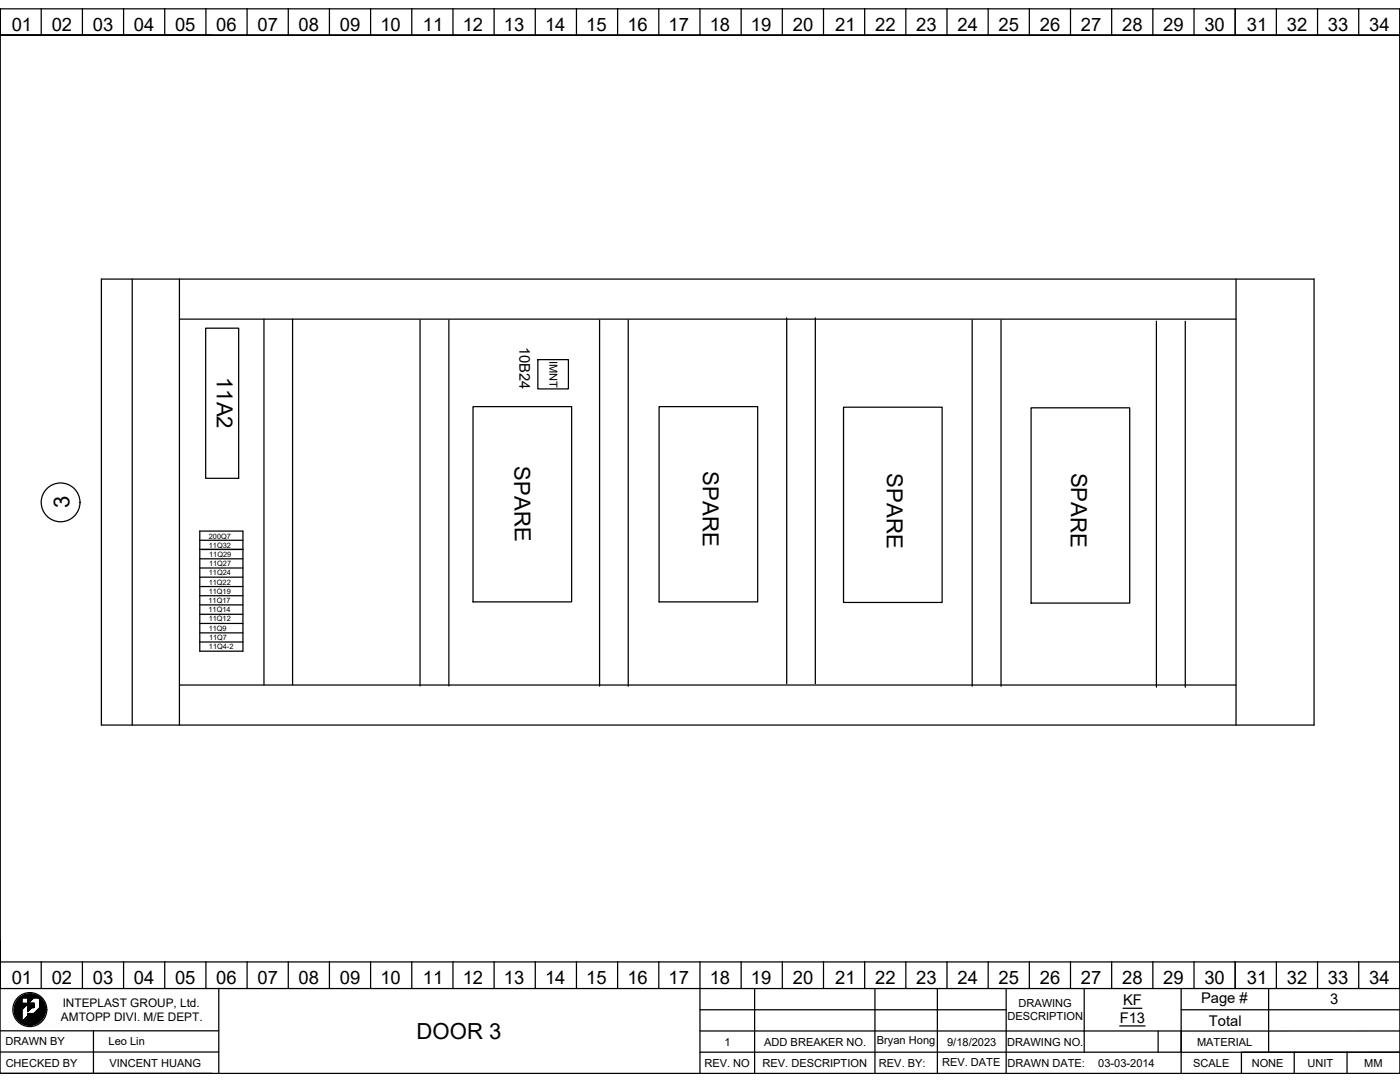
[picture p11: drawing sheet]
<svg xmlns="http://www.w3.org/2000/svg" width="279mm" height="216mm" viewBox="0 0 279 216" stroke-linecap="round" stroke-linejoin="round" font-family="sans-serif">
<defs><g id="words">
<g font-size="4.4">
<text x="43.3" y="75.2" transform="rotate(90 43.3 75.2)">11A2</text>
<text x="102.6" y="93.1" transform="rotate(89 102.6 93.1)">SPARE</text>
<text x="140.3" y="94.1" transform="rotate(90 140.3 94.1)">SPARE</text>
<text x="177" y="94.4" transform="rotate(90 177 94.4)">SPARE</text>
<text x="213.8" y="94.3" transform="rotate(90 213.8 94.3)">SPARE</text>
<text x="13.8" y="101.4" transform="rotate(-90 13.8 101.4)">3</text>
<text x="83.1" y="207.3">DOOR 3</text>
</g>
<g font-size="3.7">
<text x="2.3" y="6.2">01</text>
<text x="10.3" y="6.2">02</text>
<text x="18.5" y="6.2">03</text>
<text x="26.7" y="6.2">04</text>
<text x="34.9" y="6.2">05</text>
<text x="43.2" y="6.2">06</text>
<text x="51.4" y="6.2">07</text>
<text x="59.6" y="6.2">08</text>
<text x="67.8" y="6.2">09</text>
<text x="75.9" y="6.2">10</text>
<text x="84.4" y="6.2">11</text>
<text x="92.4" y="6.2">12</text>
<text x="100.6" y="6.2">13</text>
<text x="108.8" y="6.2">14</text>
<text x="117" y="6.2">15</text>
<text x="125.2" y="6.2">16</text>
<text x="133.4" y="6.2">17</text>
<text x="141.6" y="6.2">18</text>
<text x="149.8" y="6.2">19</text>
<text x="158.2" y="6.2">20</text>
<text x="166.7" y="6.2">21</text>
<text x="174.7" y="6.2">22</text>
<text x="182.9" y="6.2">23</text>
<text x="191.1" y="6.2">24</text>
<text x="199.3" y="6.2">25</text>
<text x="207.5" y="6.2">26</text>
<text x="215.7" y="6.2">27</text>
<text x="223.9" y="6.2">28</text>
<text x="232.2" y="6.2">29</text>
<text x="240.4" y="6.2">30</text>
<text x="248.8" y="6.2">31</text>
<text x="256.8" y="6.2">32</text>
<text x="265" y="6.2">33</text>
<text x="273.2" y="6.2">34</text>
<text x="2.3" y="196.4">01</text>
<text x="10.3" y="196.4">02</text>
<text x="18.5" y="196.4">03</text>
<text x="26.7" y="196.4">04</text>
<text x="34.9" y="196.4">05</text>
<text x="43.2" y="196.4">06</text>
<text x="51.4" y="196.4">07</text>
<text x="59.6" y="196.4">08</text>
<text x="67.8" y="196.4">09</text>
<text x="75.9" y="196.4">10</text>
<text x="84.4" y="196.4">11</text>
<text x="92.4" y="196.4">12</text>
<text x="100.6" y="196.4">13</text>
<text x="108.8" y="196.4">14</text>
<text x="117" y="196.4">15</text>
<text x="125.2" y="196.4">16</text>
<text x="133.4" y="196.4">17</text>
<text x="141.6" y="196.4">18</text>
<text x="149.8" y="196.4">19</text>
<text x="158.2" y="196.4">20</text>
<text x="166.7" y="196.4">21</text>
<text x="174.7" y="196.4">22</text>
<text x="182.9" y="196.4">23</text>
<text x="191.1" y="196.4">24</text>
<text x="199.3" y="196.4">25</text>
<text x="207.5" y="196.4">26</text>
<text x="215.7" y="196.4">27</text>
<text x="223.9" y="196.4">28</text>
<text x="232.2" y="196.4">29</text>
<text x="240.4" y="196.4">30</text>
<text x="248.8" y="196.4">31</text>
<text x="256.8" y="196.4">32</text>
<text x="265" y="196.4">33</text>
<text x="273.2" y="196.4">34</text>
</g>
<g font-size="2.9">
<text x="103.7" y="69.2" transform="rotate(90 103.7 69.2)">10B24</text>
<text x="224.1" y="200.6">KF</text>
<text x="239.7" y="200.1">Page #</text>
<text x="265.5" y="200.4">3</text>
<text x="223.5" y="204.1">F13</text>
<text x="241.3" y="204.6">Total</text>
</g>
<g font-size="2.4">
<text x="12.2" y="203.7">AMTOPP DIVI. M/E DEPT.</text>
<text x="12.5" y="200.9">INTEPLAST GROUP, Ltd.</text>
</g>
<g font-size="2.2">
<text x="109.7" y="72" transform="rotate(90 109.7 72)">IMNT</text>
<text x="201" y="203.6">DESCRIPTION</text>
<text x="203.2" y="200.9">DRAWING</text>
<text x="1.1" y="208.6">DRAWN BY</text>
<text x="21.7" y="208.6">Leo Lin</text>
<text x="144.6" y="208.6">1</text>
<text x="152.5" y="208.6">ADD BREAKER NO.</text>
<text x="175" y="208.4">Bryan Hong</text>
<text x="189" y="208.6">9/18/2023</text>
<text x="201" y="208.6">DRAWING NO.</text>
<text x="238.9" y="208.6">MATERIAL</text>
<text x="1.1" y="212.8">CHECKED BY</text>
<text x="21.8" y="212.8">VINCENT HUANG</text>
<text x="140.6" y="212.9">REV. NO</text>
<text x="152.2" y="212.9">REV. DESCRIPTION</text>
<text x="175.4" y="212.9">REV. BY:</text>
<text x="188" y="212.6">REV. DATE</text>
<text x="201.1" y="212.9">DRAWN DATE:</text>
<text x="219.2" y="212.9">03-03-2014</text>
<text x="238.1" y="212.9">SCALE</text>
<text x="249.8" y="212.9">NONE</text>
<text x="260.9" y="212.8">UNIT</text>
<text x="272.3" y="212.9">MM</text>
</g>
<g font-size="1.5">
<text x="41.7" y="107.5">200Q7</text>
<text x="41.7" y="109.3">11Q32</text>
<text x="41.7" y="113">11Q27</text>
<text x="41.8" y="111.2">11Q29</text>
<text x="41.6" y="118.5">11Q19</text>
<text x="41.6" y="116.7">11Q22</text>
<text x="41.7" y="114.8">11Q24</text>
<text x="41.6" y="122">11Q14</text>
<text x="41.6" y="120.3">11Q17</text>
<text x="41.6" y="125.8">11Q9</text>
<text x="41.6" y="123.9">11Q12</text>
<text x="41.7" y="129.5">11Q4-2</text>
<text x="41.7" y="127.7">11Q7</text>
</g>
</g></defs>
<g fill="none" stroke="#000" stroke-width=".25">
<path d="M0 1.8h279.4v212.4h-279.4zM0 7v-5.2v190.1v-4.2M8.2 1.7v5.3M16.4 1.7v5.3M24.7 1.7v5.3M32.9 1.7v5.3M41.1 1.7v5.3M42.4 7h-42.4h279.4M49.3 1.7v5.3M57.5 1.7v5.3M65.7 1.7v5.3M74 1.7v5.3"/>
<path d="M82.2 1.7v5.3M90.4 1.7v5.3M98.6 1.7v5.3M106.8 1.7v5.3M115 1.7v5.3M123.3 1.7v5.3M131.5 1.7v5.3M139.7 1.7v5.3M147.9 1.7v5.3M156.1 1.7v5.3M164.3 1.7v5.3M172.6 1.7v5.3"/>
<path d="M180.8 1.7v5.3M189 1.7v5.3M197.2 1.7v5.3M205.4 1.7v5.3M213.6 1.7v5.3M221.9 1.7v5.3M230.1 1.7v5.3M238.3 1.7v5.3M246.5 1.7v5.3M254.7 1.7v5.3M262.9 1.7v5.3M271.2 1.7v5.3"/>
<path d="M279.4 1.8v195.5h-279.4v-5.4h279.4M20.2 55.7h242v89h-242zM26.4 55.7v89M35.8 55.7v89M246.7 55.7v89M35.8 63.7h210.9M41 65.5h6.6v29.9h-6.6zM52.7 63.7v73M58.4 63.7v73M83.8 63.9v73M89.6 63.9v73M107.3 71.8h6.1v5.8h-6.1z"/>
<path d="M119.7 63.9v73M125.4 63.9v73M157 63.4v73M162.7 63.4v73M194 63.9v73M199.8 63.9v73M230.8 64.1v73M236.5 64.1v73M94.4 81.1h19.7v39h-19.7zM131.5 81.1h19.7v39h-19.7zM168.3 81.3h19.7v38.9h-19.7zM205.8 81.4h19.7v38.9h-19.7z"/>
<path d="M39.9 106h8.6v23.9h-8.6zM39.9 109.6h8.6M39.9 111.5h8.6M39.9 113.3h8.6M39.9 115.2h8.6M39.9 117h8.6M39.9 118.9h8.6M39.9 107.8h8.6M35.8 136.7h210.9M39.9 120.7h8.6M39.9 122.6h8.6M39.9 124.4h8.6"/>
<path d="M39.9 126.3h8.6M39.9 128.1h8.6M4 199.1l-.4 .4M4.2 198.9l-.8 .8M4.3 198.9h1.2v1.3h-1.2zM4.4 199.2l-1.5 1.5M4.4 199.3l-1.5 1.5M4.4 199.4l-1.5 1.5M4.4 199.4l-1.5 1.6M4.4 199.5l-1.5 1.5M4.4 199.6l-1.5 1.5M4.4 199.7l-1.6 1.5"/>
<path d="M4.4 199.7l-1.6 1.6M4.4 199.8l-1.6 1.5M4.4 199.9l-1.6 1.5M4.4 199.9l-1.6 1.6M4.4 200l-1.6 1.6M4.4 198.7l-1.2 1.2M4.6 198.7l-1.4 1.4M4.7 198.6l-1.6 1.6M4.8 198.6l-1.7 1.7M4.9 198.5l-1.9 1.9M5.1 198.4l-2.2 2.2M5.2 198.4l-.7 .7"/>
<path d="M5.3 198.4l-.7 .7M5.4 198.4l-.7 .7M5.5 198.4l-.8 .7M5.5 198.4l-.7 .7M5.6 198.4l-.7 .7M5.7 198.3l-.8 .8M5.8 198.3l-.8 .8M5.8 198.3l-.7 .8M5.9 198.3l-.8 .8M6 198.3l-.8 .8M6.1 198.3l-.8 .8M6.2 198.3l-.8 .8"/>
<path d="M6.2 198.3l-.7 .8M6.3 198.4l-.7 .7M6.4 198.4l-.8 .8M6.5 198.4l-.9 .9M6.6 198.4l-1 1M6.7 198.4l-1.1 1.1M6.7 198.4l-1.1 1.2M6.8 198.4l-1.2 1.3M6.8 198.5l-1.2 1.2M6.9 198.5l-1.3 1.3M6.9 198.5l-1.3 1.4M7 198.5l-1.4 1.4"/>
<path d="M7 199.1l.5-.4-.4 .4M7 198.5l-1.4 1.5M7.1 198.5l-1.5 1.6M7.1 198.6l-1.5 1.5M7.2 198.6l-1.7 1.6M7.2 198.6l-4.1 4.1M7.3 198.6l-.5 .5M7.3 198.7l-.4 .4M7.4 198.7l-.5 .4M7.5 198.7l-.4 .4M7.5 198.8l-.3 .3M7.6 198.8l-.3 .3"/>
<path d="M7.7 198.9l-.3 .2M7.7 198.9l-.2 .2M7.8 198.9l-.3 .2M7.8 198.9l-.2 .2M7.8 199l-.1 .1M7.9 199.3l.2-.1-.2 .2M7.9 199l-.2 .2M7.9 199.5l.3-.2-.3 .3M7.9 199.1l-.1 .1M8 199.1l-.2 .2M8.1 199.2l-.2 .3M8.2 191.9v5.3"/>
<path d="M8.2 199.3l-.3 .4M8.3 199.4l-.4 .3M8.3 199.4l-.4 .4M8.3 199.4l-.4 .5M8.4 199.5l-.5 .4M8.4 199.5l-.5 .5M8.5 199.6l-.6 .6M8.5 199.7l-.6 .6M8.6 199.8l-.7 .8M8.6 199.9l-.7 .7M8.7 199.9l-.8 .8M8.7 200l-.8 .8"/>
<path d="M16.4 191.9v5.3M24.7 191.9v5.3M32.9 191.9v5.3M41.1 191.9v5.3M43.7 197.2v17M49.3 191.9v5.3M57.5 191.9v5.3M65.7 191.9v5.3M74 191.9v5.3M82.2 191.9v5.3M90.4 191.9v5.3M98.6 191.9v5.3"/>
<path d="M106.8 191.9v5.3M115 191.9v5.3M123.3 191.9v5.3M131.5 191.9v5.3M139.7 191.9v22.3M147.9 191.9v5.3M150.6 197.3v16.9M156.1 191.9v5.3M164.3 191.9v5.3M172.6 191.9v5.3M174.6 197.3v16.9M180.8 191.9v5.3"/>
<path d="M187.1 197.3v16.9M189 191.9v5.3M197.2 191.9v5.3M200.8 197.3v16.9M205.4 191.9v5.3M213.6 191.9v5.3M216.4 197.3v8.4h19.3M221.9 191.9v5.3M230.1 191.9v5.3M235.7 197.3v16.9M238.3 191.9v5.3M246.5 191.9v5.3"/>
<path d="M253.2 197.3v12.7M254.7 191.9v5.3M262.9 191.9v5.3M271.2 191.9v5.3M0 209.9h43.7M0 205.7h43.7M0 214.2h42.4M4.3 201.5l2.5-2.6h.8l.4 .2 .1 1.9-1.3 1.3h-1.3v.4l-1.2 1.3zM4.4 201.5l-1.3 1.3M4.4 201.6l-1.2 1.2M4.4 201.6l-1.2 1.3M4.4 201.8l-1.2 1.2"/>
<path d="M4.4 202.3l-1 1M4.4 202.3l-.9 1 .9-.9M4.4 203l-.7 .6M4.4 203.2l-.6 .5M4.4 203.2l-.5 .6M4.4 203.3l-.5 .5M4.4 203.4l-.5 .4M4.4 200.1l-1.6 1.5M4.4 200.1l-1.6 1.6M4.4 200.2l-1.6 1.6M4.4 200.3l-1.5 1.5M4.4 201.7l-1.2 1.2"/>
<path d="M4.4 201.9l-1.2 1.1M4.4 201.9l-1.1 1.1M4.4 202l-1.1 1.1M4.4 202.1l-1.1 1M4.4 202.1l-1 1.1M4.4 202.2l-1 1M4.4 202.5l-.9 .9M4.4 202.6l-.8 .8M4.4 202.7l-.8 .8M4.4 202.8l-.8 .7M4.4 202.8l-.7 .8M4.4 202.9l-.7 .7"/>
<path d="M4.4 203l-.6 .7M4.4 203.1l-.6 .6M4.4 203.4l-.4 .5M4.4 203.5l-.4 .4M4.4 203.6l-.4 .3M4.4 203.6l-.3 .4M4.4 203.7l-.3 .3M4.5 200.3l-1.6 1.6M4.6 200.3l-1.7 1.7M4.7 200.3l-1.8 1.8M4.8 200.3l-1.9 1.9M4.9 200.3l-2 1.9"/>
<path d="M4.9 200.3l-2 2M5 200.3l-2 2M5.1 200.3l-2.1 2.1M5.2 200.3l-2.2 2.2M5.3 200.3l-2.3 2.2M5.3 200.3l-2.3 2.3M5.4 200.3l-2.3 2.3M5.5 200.3l-2.4 2.4M5.6 202.2v.1M5.6 200.3h.1M5.7 202.2l-.1 .1M5.7 200.2l-.2 .2 .2-.1"/>
<path d="M5.7 202.2l-.1 .2M5.8 202.2l-.2 .3M5.8 200.2l-.3 .3 .3-.2M5.9 202.2l-.3 .3M5.9 200.2l-.4 .3 .3-.2M5.9 202.2l-.3 .4M6 200.2l-.5 .4 .4-.3M6 200.3l-.4 .4M6 202.2l-1.8 1.8 .2-.2M6 200.2l-.5 .5M6.1 202.2l-1.8 1.9M6.1 200.2l-.6 .6 .5-.5"/>
<path d="M6.2 202.2l-1.9 1.9M6.2 200.2l-.7 .6M6.2 200.3l-.6 .7M6.3 200.2l-.8 .7M6.3 202.2l-1.9 1.9M6.3 200.2l-.8 .8 .8-.7M6.4 202.2l-2 2M6.4 201h.4M6.4 200.3l-.8 .8M6.4 200.2l-.9 .9M6.4 202.2l-1.9 2 2-2M6.5 200.2l-1 .9 1-.8"/>
<path d="M6.6 200.2l-1.1 1 1-.9M6.6 202.2l-2 2M6.6 202.2l-2 2.1M6.6 200.2l-1.1 1.1M6.7 202.2l-2 2.1M6.7 200.2l-1.2 1.2M6.7 200.8l-.3 .3M6.8 200.2l-1.3 1.2 1.2-1.1M6.8 200.2h-1.3v1.7l1.3-1.3M6.8 200.2v.8M6.8 200.3l-1.3 1.2M6.8 200.3l-1.3 1.3"/>
<path d="M6.8 200.4l-1.3 1.3M6.8 200.5l-1.3 1.2M6.8 200.5l-1.3 1.3M6.8 200.7l-.3 .3M6.8 200.8l-.3 .3M6.8 200.9l-.2 .2M6.8 201l-.1 .1M7.9 200.1l.5-.6-.5 .6M7.9 200.4l.7-.6-.7 .7M8.5 203.3l-.7 .7M8.6 203.1l-1 1M8.7 202.9l-1.3 1.3"/>
<path d="M8.7 200.1l-.8 .8M8.8 200.1l-.9 .9M8.8 202.8l-1.5 1.5M8.8 200.2l-.9 .8M8.8 200.2l-4.1 4.1M8.8 202.7l-1.6 1.6M8.8 200.3l-4 4M8.9 200.3l-4.1 4.1M8.9 202.5l-1.9 1.9M8.9 200.4l-4 4M8.9 202.4l-2 2M8.9 200.5l-3.9 3.9"/>
<path d="M8.9 200.6l-3.8 3.8M8.9 202.3l-2.1 2.1M9 200.7l-3.8 3.8M9 202.2l-2.3 2.3M9 200.8l-3.7 3.7M9 202.1l-2.4 2.4M9 200.9l-3.6 3.6M9 202l-2.5 2.5M9 201l-3.5 3.5M9 201.9l-2.6 2.6M9 201.1l-3.4 3.4M9 201.8l-2.7 2.7"/>
<path d="M9.1 201.7l-2.9 2.9M9.1 201.2l-3.4 3.4M9.1 201.3l-3.3 3.3M9.1 201.4l-3.2 3.2M9.1 201.5l-3.1 3.1M9.1 201.6l-3 3M18.6 205.7v8.5M139.7 201.5h61.1M139.7 205.7h76.7v4.3M139.7 210h96M223.5 204.7h5M224.1 201.2h3.8"/>
<path d="M231.1 205.7v4.3M235.7 201.5h43.7M258.3 210h-10.5v4.2M268.8 210h-10.5v4.2M279.4 205.7h-43.7v4.3h43.7h-10.6v4.2"/>
<circle cx="12.1" cy="100.2" r="3.9"/>
<circle cx="6" cy="201.5" r="3.4"/>
</g>
<use href="#words"/>
</svg>
